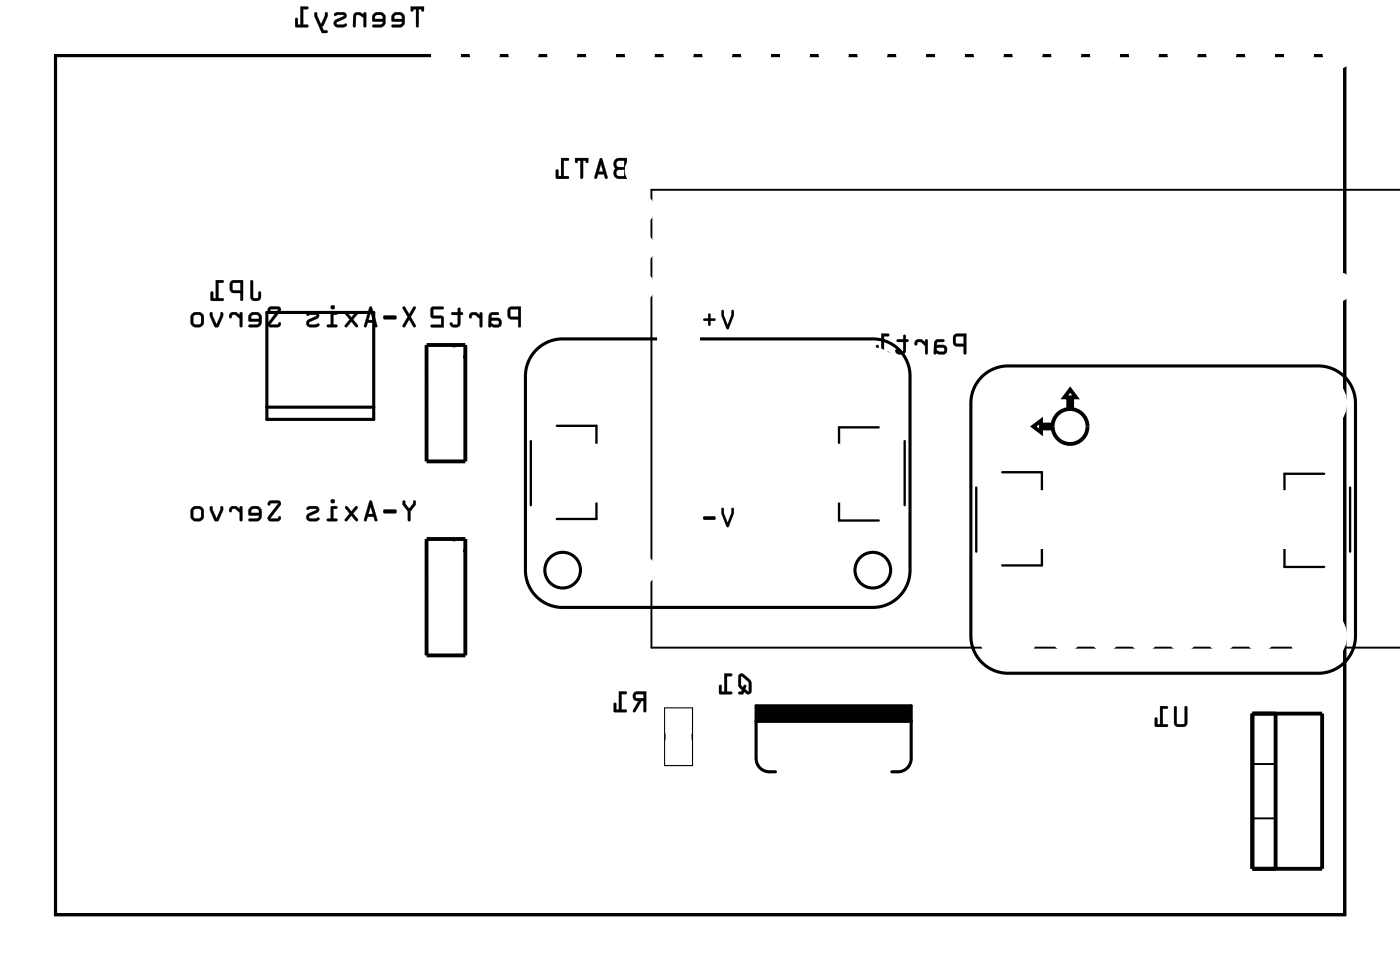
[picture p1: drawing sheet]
<svg xmlns="http://www.w3.org/2000/svg" width="92mm" height="63mm" viewBox="0 0 92 63" stroke-linecap="round" stroke-linejoin="round" font-family="sans-serif">
<g fill="none" stroke="#000" stroke-width=".2">
<path d="M3.6 3.6h84.5v56.3h-84.5zM17.5 20.5h7v7h-7zM17.5 26.7h7M35.1 22.9a2.44 2.44 0 0 1 1.8-.7h20.2a2.44 2.44 0 0 1 2.5 2.5v12.6a2.44 2.44 0 0 1-2.5 2.5h-20.2a2.44 2.44 0 0 1-2.5-2.5v-12.6a2.44 2.44 0 0 1 .7-1.8zM64.3 24.7a2.44 2.44 0 0 1 1.8-.7h20.2a2.44 2.44 0 0 1 2.5 2.5v15.1a2.44 2.44 0 0 1-2.5 2.5h-20.2a2.44 2.44 0 0 1-2.5-2.5v-15.1a2.44 2.44 0 0 1 .7-1.8zM49.5 47.2h10.2M50.8 50.5a.97 .97 0 0 1-1.3-.9v-3.4h10.2v3.4a.96 .96 0 0 1-1.3 .9"/>
<circle cx="36.9" cy="37.3" r="1.17"/>
<circle cx="57.2" cy="37.3" r="1.17"/>
</g>
<g fill="#000">
<path d="M49.5 46.2h10.2v1h-10.2z"/>
<path d="M16.4 18.4v1a.36 .36 0 0 0 .4 .3 .36 .36 0 0 0 .3-.3v-.3h-.1h-.1v.4h-.3v-1.1zM15.1 18.4v.2v.4l.1 .2h.5l.1 .4 .1 .1v-1.4zM15.3 18.5h.4v.5h-.4zM14.1 18.3v1.2h-.1v-.4h-.2v.5l.8 .1v-.2h-.3v-1h.3l.1-.1z"/>
<path d="M16.4 18.4v1.1l.2 .2h.3l.2-.2v-.4h-.1h-.1v.4h-.3v-1.1zM16.4 18.4h.2v1.1h.3l.1-.4h.1v.3a.38 .38 0 0 1-.6 .2l-.1-.2zM15.1 18.4l-.1 .2 .1 .4 .1 .2h.5v.4a.1 .1 0 0 0 .1 .1 .1 .1 0 0 0 .1-.1v-1.3h-.6zM15.1 18.4l.8-.1v1.4l-.1-.1v-.4l-.7-.1v-.2zM15.3 18.5h.4v.5h-.4zM15.3 18.5v.5h.5v-.5zM14.1 18.3v1.2h-.1v-.4h-.2v.5l.8 .1v-.2h-.3v-1h.3l.1-.1zM14.1 18.3l.5 .1v.1h-.3v1h.3v.2l-.8-.1v-.5h.2v.4h.1z"/>
<path d="M26.9 .4l.1 .3h.1v-.1h.2v1.1l.1 .1v-1.2h.2v.1h.1l.1-.3zM25.7 .9l-.1 .2 .1 .3 .6 .1-.1 .1h-.5v.2l.7-.1 .1-.2v-.5l-.3-.2h-.3zM25.9 1h.3l.1 .2h-.5zM24.5 .9l-.1 .2v.3l.7 .1-.1 .1h-.6v.2l.7-.1 .2-.2-.1-.5-.3-.2h-.3zM24.6 1h.4l.1 .2h-.5zM23.2 .9l-.1 .2v.7l.2-.1v-.6l.1-.1 .4 .2v.5l.2 .1v-1h-.2v.1l-.3-.1zM21.9 .9a.12 .12 0 0 0 .1 .2 .12 .12 0 0 0 .1-.1h.4l-.5 .3a.27 .27 0 0 0-.1 .3 .27 .27 0 0 0 .2 .2l.6-.1v-.2l-.2 .1h-.5l.1-.2 .5-.2a.22 .22 0 0 0 .1-.2 .22 .22 0 0 0-.2-.2h-.4zM20.6 .8v.3l.5 1 .3 .1v-.2h-.2l-.1-.3h.1l.3-.6v-.2h-.2l-.3 .6-.2-.6zM19.7 .4v1.2h-.2v-.4h-.1l-.1 .5 .9 .1v-.2h-.3v-1h.3v-.1z"/>
<path d="M26.9 .4v.3a.1 .1 0 0 0 .1 .1 .11 .11 0 0 0 .1-.2h.2l-.1 1.1a.1 .1 0 0 0 .1 .1 .1 .1 0 0 0 .1-.1v-1.1h.2v.1l.1 .1 .1-.4zM26.9 .4h.9v.3h-.2v-.1h-.2v1.2l-.1-.1v-1.1h-.2v.1h-.2zM25.7 .9l-.1 .2 .1 .3h.6l-.1 .2h-.5a.1 .1 0 0 0-.1 .1 .1 .1 0 0 0 .1 .1h.5l.2-.1 .1-.1v-.5l-.2-.3h-.4zM25.8 .9l.4-.1 .3 .2v.5l-.2 .2-.6 .1v-.2h.5l.1-.1v-.1h-.6l-.1-.3zM25.9 1h.3l.1 .2h-.5zM25.9 1l-.1 .3h.5l-.1-.3zM24.5 .9l-.1 .2v.3h.7l-.2 .2h-.4a.1 .1 0 0 0-.1 .1 .1 .1 0 0 0 .1 .1h.5l.1-.1 .1-.1 .1-.5-.3-.3h-.3zM24.5 .9l.4-.1 .3 .2v.5l-.1 .3h-.7v-.2h.6l.1-.1v-.1h-.7v-.3zM24.6 1h.4l.1 .2h-.5zM24.6 1v.3h.5l-.1-.3zM23.2 .9l-.1 .2v.7l.2-.1v-.6l.1-.1 .4 .2v.5a.1 .1 0 0 0 .1 .1 .1 .1 0 0 0 .1-.1v-.9h-.2v.1l-.3-.1zM23.2 .9l.4-.1 .2 .2v-.2h.2v1l-.2-.1v-.5l-.3-.2h-.2v.7l-.2 .1v-.7zM21.9 .9a.12 .12 0 0 0 .1 .2 .12 .12 0 0 0 .1-.1h.4l-.5 .3a.28 .28 0 0 0-.1 .3 .28 .28 0 0 0 .2 .2h.5l.1-.1-.1-.2-.1 .1h-.4v-.2l.6-.3v-.2l-.1-.1a.71 .71 0 0 0-.7 .1zM21.9 .9l.2-.1h.4a.22 .22 0 0 1 .2 .2 .22 .22 0 0 1-.1 .2l-.5 .2-.1 .2h.5h.2v.1l-.2 .1h-.5l-.1-.2v-.2l.6-.4h-.4h-.1zM20.6 .8v.3l.5 1 .3 .1v-.2h-.2l-.1-.3h.1l.3-.6v-.3h-.1h-.1v.2l-.3 .5-.2-.7zM20.6 .8l.2 .1 .2 .6h.1l.2-.6h.2v.2l-.3 .6h-.1l.1 .3h.2v.1h-.3l-.5-1.1zM19.7 .4v1.2h-.2v-.4h-.1l-.1 .5 .9 .1v-.2h-.3v-1h.3v-.1zM19.7 .4l.5 .1-.1 .1h-.2v1h.2v.2l-.7-.1v-.5h.1v.4h.2z"/>
<path d="M40.3 10.5l-.1 .3 .1 .2-.1 .4a.36 .36 0 0 0 .4 .3h.5v-1.4h-.5zM40.4 11.2l.5-.1v.4h-.5zM40.4 10.6l.5-.1v.4h-.5zM39.3 10.4l-.4 1.3h.2l.1-.3h.4v.3h.2v-.1l-.3-1.2zM39.4 10.8l.1 .4h-.3zM37.7 10.3v.4l.1-.1 .1-.1h.1v1.1l.1 .1 .1-1.2h.2v.1l.1 .1v-.4zM36.8 10.3v1.2h-.2v-.4h-.1l-.1 .6h.8v-.2h-.3v-1h.3l.1-.1z"/>
<path d="M40.3 10.4l-.1 .4 .1 .2-.1 .4a.37 .37 0 0 0 .4 .3h.5v-1.4h-.5zM40.3 10.5l.3-.1 .5-.1v1.4h-.5l-.3-.1-.1-.2 .1-.4-.1-.2zM40.4 11.2l.5-.1v.4h-.5zM40.4 11.2v.3h.5v-.4zM40.4 10.6l.5-.1v.4h-.5zM40.4 10.6v.3h.5v-.4zM39.3 10.4l-.4 1.3h.2l.1-.3h.4v.3h.2v-.1l-.3-1.2zM39.3 10.4h.2l.3 1.2v.1l-.2-.1v-.2h-.4l-.1 .3-.2-.1zM39.4 10.8l.1 .4h-.3zM39.4 10.7l-.2 .5h.3zM37.7 10.3v.4h.1l.1-.2h.1l.1 1.2 .1-.1v-1.1h.2a.11 .11 0 0 0 0 .2 .11 .11 0 0 0 .1-.1l.1-.3zM37.7 10.3h.8v.3h-.1v-.1h-.2l-.1 1.2-.1-.1v-1.1h-.2v.1h-.1zM36.8 10.3v1.2h-.2v-.4h-.1l-.1 .1 .1 .5h.8l-.1-.2h-.3v-1h.3a.1 .1 0 0 0 .1-.1 .1 .1 0 0 0-.1-.1zM36.8 10.3l.5 .1-.1 .1h-.3v1h.3v.2h-.8l.1-.6h.1v.4h.2z"/>
<path d="M3.6 3.6v56.3h84.5v-56.3zM3.6 3.6h84.5v56.3h-84.5z"/>
<path d="M26.4 32.8v.2l.3 .5v.5l.1 .1 .1-.6 .3-.5v-.2h-.1v.2l-.3 .3-.2-.3-.1-.2zM25.1 33.4v.2h.1h.7l.1-.1-.1-.1zM24.2 32.8l-.3 1.3h.1l.1-.3h.4l.1 .3h.1v-.1l-.3-1.2zM24.3 33.2l.1 .5h-.3zM22.6 33.2v.1l.3 .3-.3 .4v.1h.1l.3-.3 .3 .3h.1v-.1l-.3-.4 .3-.3v-.1h-.1l-.3 .3-.2-.3zM21.7 33.2v.7l-.2 .1-.1 .1h.7v-.1l-.3-.1v-.6h.3v-.1zM21.7 32.8a.14 .14 0 0 0 .2 0 .14 .14 0 0 0-.2 0zM20.1 33.2v.1a.12 .12 0 0 0 .1 .1 .12 .12 0 0 0 .1-.1l.4 .1-.5 .2a.27 .27 0 0 0-.1 .3 .27 .27 0 0 0 .2 .2l.6-.1v-.1h-.2h-.5l.1-.1 .5-.2a.22 .22 0 0 0 .1-.3 .22 .22 0 0 0-.2-.2h-.4zM17.6 32.8l-.1 .2 .1 .1 .2-.2 .4 .1-.6 .8v.2l.1 .1h.6l.1-.1v-.2l-.2 .1h-.5l.7-.8v-.2l-.2-.1zM16.4 33.2l-.1 .2v.3l.7 .1-.2 .1-.5 .1v.1h.7l.1-.3v-.5l-.3-.2h-.3zM16.5 33.4l.4-.1 .1 .3h-.5zM15.1 33.2l-.1 .2a.1 .1 0 0 0 .1 .1 .1 .1 0 0 0 .1-.1l.2-.1 .3 .3v.5h.2v-.9h-.2v.1l-.2-.2zM13.8 33.2v.2l.2 .7h.3l.3-.7v-.2h-.2l-.2 .7-.3-.7zM12.4 33.6a.5 .5 0 0 0 1 0 .5 .5 0 0 0-1 0zM12.7 33.4l.4-.1 .1 .1v.4l-.1 .1h-.3l-.1-.1z"/>
<path d="M26.4 20.1l.3 .6-.3 .7h.1l.3-.5 .3 .5h.1v-.1l-.3-.6 .3-.6h-.1l-.3 .5-.3-.5zM25.1 20.7v.2h.1h.7l.1-.1-.1-.1zM24.2 20.1l-.3 1.3h.1l.1-.3h.4l.1 .3h.1v-.1l-.3-1.2zM24.3 20.5l.1 .5h-.3zM22.6 20.5v.1l.3 .3-.3 .4v.1h.1l.3-.3 .3 .3h.1v-.1l-.3-.4 .3-.3v-.1h-.1l-.3 .3-.2-.3zM21.7 20.5v.7l-.2 .1-.1 .1h.7v-.1l-.3-.1v-.6h.3v-.1zM21.7 20.1a.14 .14 0 0 0 .2 0 .14 .14 0 0 0-.2 0zM20.1 20.5v.1a.12 .12 0 0 0 .1 .1 .12 .12 0 0 0 .1-.1l.4 .1-.5 .2a.27 .27 0 0 0-.1 .3 .27 .27 0 0 0 .2 .2l.6-.1v-.1h-.2h-.5l.1-.1 .5-.2a.22 .22 0 0 0 .1-.3 .22 .22 0 0 0-.2-.2h-.4zM17.6 20.1l-.1 .2 .1 .1 .2-.2 .4 .1-.6 .8v.2l.1 .1h.6l.1-.1v-.2l-.2 .1h-.5l.7-.8v-.2l-.2-.1zM16.4 20.5l-.1 .2v.3l.7 .1-.2 .1-.5 .1v.1h.7l.1-.3v-.5l-.3-.2h-.3zM16.5 20.7l.4-.1 .1 .3h-.5zM15.1 20.5l-.1 .2a.1 .1 0 0 0 .1 .1 .1 .1 0 0 0 .1-.1l.2-.1 .3 .3v.5h.2v-.9h-.2v.1l-.2-.2zM13.8 20.5v.2l.2 .7h.3l.3-.7v-.2h-.2l-.2 .7-.3-.7zM12.4 20.9a.5 .5 0 0 0 1 0 .5 .5 0 0 0-1 0zM12.7 20.7l.4-.1 .1 .1v.4l-.1 .1h-.3l-.1-.1z"/>
<path d="M26.4 32.8v.2l.3 .5v.5a.1 .1 0 0 0 .1 .1 .1 .1 0 0 0 .1-.1v-.5l.4-.5-.1-.2h-.1v.2l-.3 .3-.2-.3-.1-.2zM26.4 32.8h.1v.2l.3 .3 .3-.3v-.2h.1v.2l-.3 .5-.1 .6-.1-.1v-.5l-.3-.5zM25.1 33.4v.2h.1h.7l.1-.1-.1-.2zM25.1 33.4h.8l.1 .1-.8 .1zM24.2 32.8l-.4 1.3h.2l.1-.3h.4l.1 .3h.1v-.1l-.3-1.2zM24.2 32.8h.2l.3 1.2v.1h-.2v-.3h-.4l-.1 .3-.2-.1zM24.3 33.2l.1 .5h-.3zM24.3 33.1l-.2 .6h.3zM22.6 33.2v.1l.3 .3-.3 .4a.1 .1 0 0 0 0 .1 .1 .1 0 0 0 .1 0l.3-.3 .3 .3a.1 .1 0 0 0 .1 0 .1 .1 0 0 0 0-.1l-.3-.4 .3-.3v-.1h-.1l-.3 .3-.2-.3zM22.6 33.2h.2l.2 .3 .3-.3h.1v.1l-.3 .3 .3 .4v.1h-.1l-.3-.4-.3 .4h-.1v-.1l.3-.4-.3-.3zM21.7 33.2v.7h-.2a.1 .1 0 0 0-.1 .1 .1 .1 0 0 0 .1 .1h.5l.1-.1v-.1h-.3v-.6h.3v-.1zM21.7 33.2h.4l-.1 .1h-.2v.7h.3l-.1 .1h-.6v-.1h.3zM21.7 32.8a.15 .15 0 0 0 .2 0 .15 .15 0 0 0-.2 0zM21.7 32.8a.13 .13 0 0 1 .2 0 .13 .13 0 0 1-.2 0zM20.1 33.2a.1 .1 0 0 0 0 .2 .09 .09 0 0 0 .1-.1l.5 .1-.5 .2a.28 .28 0 0 0-.1 .3 .28 .28 0 0 0 .2 .2h.5l.1-.1v-.1h-.6h-.1l.7-.4v-.2l-.1-.2a.71 .71 0 0 0-.7 .1zM20.1 33.2l.2-.1h.4a.22 .22 0 0 1 .2 .2 .22 .22 0 0 1-.1 .3l-.5 .2-.1 .1 .5 .1 .2-.1v.1l-.2 .1h-.5l-.1-.1v-.3l.6-.3-.4-.1-.1 .1zM17.6 32.8l-.1 .2a.11 .11 0 0 0 .2 .1 .1 .1 0 0 0 0-.1h.5l-.6 .8a.21 .21 0 0 0-.1 .2 .21 .21 0 0 0 .2 .1h.6l.1-.1-.1-.2-.1 .1h-.5l.7-.8a.21 .21 0 0 0-.2-.3zM17.6 32.8h.6l.2 .1v.2l-.7 .8 .5 .1 .1-.2 .1 .2-.1 .1h-.6l-.1-.1v-.2l.6-.8-.4-.1-.2 .2zM16.4 33.2l-.1 .2v.3l.7 .1-.2 .1h-.4a.1 .1 0 0 0-.1 .1 .1 .1 0 0 0 .1 .1h.5l.1-.1 .1-.1 .1-.5-.3-.3h-.4zM16.4 33.2l.4-.1 .3 .2v.5l-.1 .3h-.7v-.1h.6l.1-.2v-.1h-.7v-.3zM16.5 33.4l.4-.1 .1 .3h-.5zM16.5 33.3l-.1 .3h.6l-.1-.3zM15.1 33.2l-.1 .2a.11 .11 0 0 0 .1 .1 .11 .11 0 0 0 .1-.1l.2-.1 .3 .3v.5h.2v-.9h-.2v.1l-.2-.2zM15.1 33.2l.4-.1 .2 .2v-.1h.1v.9h-.1v-.5l-.3-.3h-.2v.2h-.2zM13.8 33.2l-.1 .2 .3 .7h.3l.3-.7v-.2l-.1-.1-.1 .1-.2 .7-.3-.7zM13.8 33.2h.1l.3 .8 .3-.8h.1v.2l-.3 .7h-.2l-.3-.7zM12.4 33.6a.51 .51 0 0 0 1 0 .51 .51 0 0 0-1 0zM12.4 33.6a.5 .5 0 0 1 1 0 .5 .5 0 0 1-1 0zM12.7 33.4h.5v.4l-.1 .1h-.3h-.1zM12.7 33.3v.5l.1 .2 .3-.1 .1-.1v-.4l-.1-.1z"/>
<path d="M26.4 20.1v.1l.3 .5-.3 .6a.1 .1 0 0 0 0 .1 .1 .1 0 0 0 .1 0l.3-.5 .3 .5a.1 .1 0 0 0 .1 0 .1 .1 0 0 0 0-.1l-.3-.6 .3-.5v-.1h-.1l-.3 .5-.3-.5zM26.4 20.1h.1l.3 .5 .3-.5h.1l-.3 .6 .3 .7h-.1l-.3-.5-.3 .5h-.1l.3-.7zM25.1 20.7v.2h.1h.7l.1-.1-.1-.2zM25.1 20.7h.8l.1 .1-.8 .1zM24.2 20.1l-.4 1.3h.2l.1-.3h.4l.1 .3h.1v-.1l-.3-1.2zM24.2 20.1h.2l.3 1.2v.1h-.2v-.3h-.4l-.1 .3-.2-.1zM24.3 20.5l.1 .5h-.3zM24.3 20.4l-.2 .6h.3zM22.6 20.5v.1l.3 .3-.3 .4a.1 .1 0 0 0 0 .1 .1 .1 0 0 0 .1 0l.3-.3 .3 .3a.1 .1 0 0 0 .1 0 .1 .1 0 0 0 0-.1l-.3-.4 .3-.3v-.1h-.1l-.3 .3-.2-.3zM22.6 20.5h.2l.2 .3 .3-.3h.1v.1l-.3 .3 .3 .4v.1h-.1l-.3-.4-.3 .4h-.1v-.1l.3-.4-.3-.3zM21.7 20.5v.7h-.2a.1 .1 0 0 0-.1 .1 .1 .1 0 0 0 .1 .1h.5l.1-.1v-.1h-.3v-.6h.3v-.1zM21.7 20.5h.4l-.1 .1h-.2v.7h.3l-.1 .1h-.6v-.1h.3zM21.7 20.1a.15 .15 0 0 0 .2 0 .15 .15 0 0 0-.2 0zM21.7 20.1a.13 .13 0 0 1 .2 0 .13 .13 0 0 1-.2 0zM20.1 20.5a.1 .1 0 0 0 0 .2 .09 .09 0 0 0 .1-.1l.5 .1-.5 .2a.28 .28 0 0 0-.1 .3 .28 .28 0 0 0 .2 .2h.5l.1-.1v-.1h-.6h-.1l.7-.4v-.2l-.1-.2a.71 .71 0 0 0-.7 .1zM20.1 20.5l.2-.1h.4a.22 .22 0 0 1 .2 .2 .22 .22 0 0 1-.1 .3l-.5 .2-.1 .1 .5 .1 .2-.1v.1l-.2 .1h-.5l-.1-.1v-.3l.6-.3-.4-.1-.1 .1zM17.6 20.1l-.1 .2a.11 .11 0 0 0 .2 .1 .1 .1 0 0 0 0-.1h.5l-.6 .8a.21 .21 0 0 0-.1 .2 .21 .21 0 0 0 .2 .1h.6l.1-.1-.1-.2-.1 .1h-.5l.7-.8a.21 .21 0 0 0-.2-.3zM17.6 20.1h.6l.2 .1v.2l-.7 .8 .5 .1 .1-.2 .1 .2-.1 .1h-.6l-.1-.1v-.2l.6-.8-.4-.1-.2 .2zM16.4 20.5l-.1 .2v.3l.7 .1-.2 .1h-.4a.1 .1 0 0 0-.1 .1 .1 .1 0 0 0 .1 .1h.5l.1-.1 .1-.1 .1-.5-.3-.3h-.4zM16.4 20.5l.4-.1 .3 .2v.5l-.1 .3h-.7v-.1h.6l.1-.2v-.1h-.7v-.3zM16.5 20.7l.4-.1 .1 .3h-.5zM16.5 20.6l-.1 .3h.6l-.1-.3zM15.1 20.5l-.1 .2a.11 .11 0 0 0 .1 .1 .11 .11 0 0 0 .1-.1l.2-.1 .3 .3v.5h.2v-.9h-.2v.1l-.2-.2zM15.1 20.5l.4-.1 .2 .2v-.1h.1v.9h-.1v-.5l-.3-.3h-.2v.2h-.2zM13.8 20.5l-.1 .2 .3 .7h.3l.3-.7v-.2l-.1-.1-.1 .1-.2 .7-.3-.7zM13.8 20.5h.1l.3 .8 .3-.8h.1v.2l-.3 .7h-.2l-.3-.7zM12.4 20.9a.51 .51 0 0 0 1 0 .51 .51 0 0 0-1 0zM12.4 20.9a.5 .5 0 0 1 1 0 .5 .5 0 0 1-1 0zM12.7 20.7h.5v.4l-.1 .1h-.3h-.1zM12.7 20.6v.5l.1 .2 .3-.1 .1-.1v-.4l-.1-.1z"/>
<path d="M33.3 20.1v.2v.4l.1 .2h.5l.1 .5h.1v-1.3zM33.5 20.3l.4-.1v.5h-.4zM32.1 20.5l-.1 .9h.6a.31 .31 0 0 0 .3-.3 .31 .31 0 0 0-.3-.3h-.4v-.1v-.1h.4v-.2zM32.2 21h.4l.1 .2-.3 .1-.2-.2zM30.8 20.5l-.1 .2a.1 .1 0 0 0 .1 .1 .1 .1 0 0 0 .1-.1l.2-.1 .3 .3v.5h.2v-.9h-.1l-.1 .1-.2-.2zM29.6 20.5v.1h.4v.6l-.3 .1-.1-.2-.1 .1a.35 .35 0 0 0 .3 .3 .35 .35 0 0 0 .4-.3v-.6l.1-.1-.1-.1-.1-.2h-.1v.2zM28.3 20.1l-.1 .6 .2 .1h.5v.5h-.6l-.1 .1h.9l-.1-.7h-.6v-.5h.6l.1-.1z"/>
<path d="M33.3 20.1l-.1 .2 .1 .5 .1 .1h.5v.4a.1 .1 0 0 0 .1 .1 .1 .1 0 0 0 .1-.1v-1.2h-.6zM33.3 20.1h.8v1.3h-.1v-.5l-.7-.1v-.2zM33.5 20.3l.4-.1v.5h-.4zM33.5 20.3v.4h.5v-.5zM32.1 20.5l-.1 .2v.7l.2-.1 .4 .1h.2l.1-.2-.1-.3-.6-.1v-.2h.4l.1-.1-.4-.1zM32.1 20.5h.5v.1h-.4v.1v.1h.4a.31 .31 0 0 1 .3 .3 .31 .31 0 0 1-.3 .3l-.4-.1-.2 .1v-.7zM32.2 21h.4l.1 .2-.3 .1-.2-.2zM32.2 21v.2l.2 .1 .3-.1-.1-.2zM30.8 20.5l-.1 .2 .1 .1h.1v-.2h.2l.3 .3v.4a.09 .09 0 0 0 .1 .1 .09 .09 0 0 0 .1-.1v-.8h-.2v.1l-.2-.2zM30.8 20.5h.4l.2 .2 .1-.2h.1v.9h-.2v-.5l-.3-.3h-.1l-.1 .2h-.1zM29.6 20.5v.1h.4v.6l-.3 .1-.1-.2h-.1a.21 .21 0 0 0 0 .3 .21 .21 0 0 0 .2 0h.4l.1-.2v-.6l.1-.1-.1-.1v-.2l-.1-.1-.1 .1v.2zM29.6 20.5l.4-.1v-.2h.1l.1 .2 .1 .1-.1 .1v.6a.39 .39 0 0 1-.6 .2l-.1-.2v-.1l.2 .2h.2l.1-.1v-.6h-.4zM28.3 20.1v.7h.6v.5h-.6l-.1 .1h.1h.8l-.1-.7h-.6v-.5l.6 .1a.1 .1 0 0 0 .1-.1 .1 .1 0 0 0-.1-.1zM28.3 20.1h.8l-.1 .1h-.6v.5h.6l.1 .7h-.9l.1-.1h.6v-.5h-.5l-.2-.1z"/>
<path d="M47.3 20.3v.4l.3 .8 .1 .1 .4-.9v-.4h-.2v.3l-.2 .7-.3-.7v-.3zM47.3 20.3h.1v.3l.3 .7 .2-.7v-.3h.2v.4l-.4 .9-.1-.1-.3-.8zM46.1 20.9v.1h.3v.3h.1h.1v-.3h.2l.1-.1-.1-.1h-.2v-.2l-.1-.1-.1 .1v.2zM46.1 20.9l.3-.1v-.2l.1-.1 .1 .1v.2h.2l.1 .1-.1 .1h-.2v.3h-.1h-.1v-.3h-.3z"/>
<path d="M47.3 33.3v.3l.3 .9h.1l.4-.9v-.3h-.2v.3l-.2 .6-.3-.6v-.3zM47.3 33.3h.1v.3l.3 .6 .2-.6v-.3h.2v.3l-.4 .9h-.1l-.3-.9zM46.1 33.8v.2h.7l.1-.1-.1-.1zM46.1 33.8h.7l.1 .1-.1 .1h-.7z"/>
<path d="M47.3 20.3v.4l.3 .8 .1 .1 .4-.9v-.4h-.2v.3l-.2 .7-.3-.7v-.3zM46.1 20.9v.1h.3v.3h.1h.1v-.3h.2l.1-.1-.1-.1h-.2v-.2l-.1-.1-.1 .1v.2z"/>
<path d="M47.3 33.3v.3l.3 .9h.1l.4-.9v-.3h-.2v.3l-.2 .6-.3-.6v-.3zM46.1 33.8v.2h.7l.1-.1-.1-.1z"/>
<path d="M62.5 21.9l-.1 .2 .1 .4 .1 .2h.5v.4l.2 .1v-1.4zM62.6 22h.5v.5h-.5zM61.3 22.3l-.1 .8 .6 .1a.31 .31 0 0 0 .3-.3 .31 .31 0 0 0-.3-.3h-.4v-.1v-.1h.4v-.2zM61.4 22.8h.4l.1 .2h-.3l-.2-.1zM60 22.3l-.1 .2a.1 .1 0 0 0 .1 .1 .1 .1 0 0 0 .1-.1l.2-.1 .3 .2v.5l.2 .1v-1h-.2v.2l-.2-.2zM58.8 22.2v.2h.4v.5l-.3 .1-.1-.1h-.1a.35 .35 0 0 0 .3 .3 .35 .35 0 0 0 .3-.3v-.5l.2-.1-.2-.1v-.3l-.1 .1v.2zM57.7 21.8v1.2h-.1v-.4h-.2v.5l.8 .1v-.2h-.3v-1h.3l.1-.1z"/>
<path d="M62.5 21.9l-.1 .2 .1 .4 .1 .2h.5v.4a.1 .1 0 0 0 .1 .1 .1 .1 0 0 0 .1-.1v-1.3h-.6zM62.5 21.9l.8-.1v1.4l-.2-.1v-.4l-.6-.1-.1-.2zM62.6 22h.5v.5h-.5zM62.6 22v.5h.5v-.5zM61.3 22.3l-.1 .2v.7l.2-.1 .4 .1 .2-.1 .1-.2-.1-.2-.6-.1v-.2h.4l.1-.2h-.4zM61.3 22.3l.5-.1v.2h-.4v.1v.1h.4a.31 .31 0 0 1 .2 .3 .31 .31 0 0 1-.2 .3l-.5-.1-.1 .1v-.7zM61.4 22.8h.4l.1 .2h-.3l-.2-.1zM61.4 22.8v.1l.1 .1h.4l-.1-.2zM60 22.3l-.1 .2 .1 .1h.1v-.2h.2l.3 .2v.5a.09 .09 0 0 0 .1 .1 .09 .09 0 0 0 .1-.1v-.9h-.2v.2l-.2-.2zM60 22.3l.4-.1 .2 .2v-.2h.2v1l-.2-.1v-.5l-.3-.2h-.2v.2h-.2zM58.8 22.2v.2h.4v.5l-.3 .1-.1-.1h-.1a.21 .21 0 0 0 0 .2 .21 .21 0 0 0 .2 .1l.4-.1 .1-.2-.1-.5 .2-.1-.2-.1 .1-.2-.1-.1-.1 .1v.2zM58.8 22.2h.4v-.3h.1v.3l.2 .1-.2 .1v.5a.39 .39 0 0 1-.6 .2v-.1v-.1l.2 .1h.2l.1-.1v-.5h-.4zM57.7 21.8v1.2h-.1v-.4h-.2v.5v.1h.9l-.1-.2h-.3v-1h.3a.1 .1 0 0 0 .1-.1 .1 .1 0 0 0-.1-.1zM57.7 21.8l.5 .1v.1h-.3v1h.3v.2l-.8-.1v-.5h.2v.4h.1z"/>
<path d="M41.5 45.3a.32 .32 0 0 0 0 .4 .32 .32 0 0 0 .3 .2l-.3 .7h.1l.4-.7h.2v.6l.1 .1v-1.3zM41.7 45.5l.5-.1v.3h-.5zM40.6 45.3v1.2h-.2v-.4l-.1-.1-.1 .6h.8v-.1h-.3v-1.1h.3l.1-.1z"/>
<path d="M41.5 45.3a.32 .32 0 0 0 0 .4 .32 .32 0 0 0 .3 .2l-.3 .6a.1 .1 0 0 0 0 .1 .1 .1 0 0 0 .1 0l.4-.7h.2l-.1 .6a.1 .1 0 0 0 .1 .1 .1 .1 0 0 0 .1-.1v-1.2h-.6zM41.5 45.3h.8v1.3h-.1v-.7h-.2l-.4 .7h-.1l.3-.7h-.2l-.1-.2zM41.7 45.5l.5-.1v.3h-.5zM41.7 45.5v.2h.5v-.3zM40.5 45.3l.1 1.2h-.2v-.4l-.1-.1-.1 .1 .1 .5h.8l-.1-.2-.3 .1v-1.1l.3 .1a.1 .1 0 0 0 .1-.1 .1 .1 0 0 0-.1-.1zM40.6 45.3h.5l-.1 .1h-.3v1.1h.3v.1h-.7l-.1-.1 .1-.5 .1 .1v.4h.2z"/>
<path d="M48.4 44.2v.7l.2 .3-.2 .2 .3 .1 .1-.2 .2 .2 .2-.2a.91 .91 0 0 0-.6-1.2zM48.6 44.3l.4 .4 .1 .6-.3-.2 .1-.1a.11 .11 0 0 0-.1-.2 .11 .11 0 0 0-.1 .2l-.2-.2zM47.5 44.1v1.2h-.2v-.4l-.1-.1-.1 .6h.8v-.1h-.3v-1h.3l.1-.2z"/>
<path d="M48.4 44.1v.8l.2 .3v.1h-.2v.1l.3 .1 .1-.2 .1 .1h.3a.92 .92 0 0 0-.5-1.3h-.1zM48.4 44.2l.3-.1 .4 .4a.97 .97 0 0 1 .1 .8l-.2 .1-.2-.1-.1 .2-.3-.1v-.1h.2v-.1l-.2-.3zM48.6 44.3l.4 .4v.6l-.2-.2 .1-.2-.1-.1-.1 .2-.1-.1zM48.5 44.3v.5a.11 .11 0 0 0 .1 .2 .11 .11 0 0 0 .1-.1h.2l-.1 .2 .3 .2v-.6zM47.4 44.1l.1 1.2h-.2v-.4l-.1-.1-.1 .6 .1 .1 .8-.1-.1-.1h-.3v-1h.3a.1 .1 0 0 0 .1-.1 .1 .1 0 0 0-.1-.1zM47.5 44.1h.5l-.1 .2h-.3v1h.3v.1h-.7h-.1l.1-.6 .1 .1v.4h.2z"/>
<path d="M76.9 46.3v1.1l.2 .2h.5l.2-.3v-1l-.1-.1-.1 .1v1.1h-.4l-.1-.1v-1zM76 46.2v1.2h-.2v-.4h-.1v.5l.8 .1v-.2h-.3v-1h.3v-.1z"/>
<path d="M76.9 46.2v1.2l.2 .2h.5l.2-.3v-1l-.1-.1-.1 .1v1.1h-.4l-.1-.1v-1zM76.9 46.3h.2v1l.1 .1h.4v-1.1l.1-.1 .1 .1v1l-.2 .3h-.5l-.2-.2zM76 46.2v1.2h-.2v-.4h-.1l-.1 .1 .1 .5 .8-.1v-.1h-.3v-1h.2a.1 .1 0 0 0 .1-.1 .1 .1 0 0 0-.1-.1zM76 46.2l.5 .1v.1h-.3v1h.3v.2h-.8v-.1v-.5h.1v.4h.2z"/>
</g>
<g fill="none" stroke="#000" stroke-width=".25">
<path d="M27.9 22.6h2.6v7.6h-2.6zM27.9 35.3h2.6v7.6h-2.6zM67.7 27.9l.5-.4v.3h.6v.2h-.6v.3zM70.1 25.5l.4 .5h-.3v.6h-.2v-.6h-.3zM82 46.7h4.6v10.2h-4.6zM83.6 46.7v10.2"/>
<circle cx="70.1" cy="27.9" r="1.15"/>
</g>
<path d="M34.8 28.9v4.2M36.5 27.9h2.6v1.2M39.1 32.9v1.1h-2.6M55 32.9v1.2h2.6M57.6 28h-2.6v1.1M59.3 28.9v4.2M64 31.9v4.2M65.7 30.9h2.6v1.2M68.3 35.9v1.1h-2.6M84.2 35.9v1.2h2.6M86.8 31h-2.6v1.1M88.5 31.9v4.2" fill="none" stroke="#000" stroke-width=".15"/>
<path d="M91.8 12.4h-49.1v30h49.1M29.6 22.6l.9 .9M29.6 35.3l.9 .9M82 50h1.6M82 53.6h1.6" fill="none" stroke="#000" stroke-width=".13"/>
<path d="M43.6 46.4h1.8v3.7h-1.8z" fill="none" stroke="#000" stroke-width=".1"/>
<circle cx="66" cy="26.4" r="1.5" fill="#fff"/>
<circle cx="66" cy="26.4" r="1.5" fill="none" stroke="#fff" stroke-width=".76" stroke-linecap="butt"/>
<path d="M67.8 35.2h1.5v.6h-1.5z" fill="#fff"/>
<path d="M67.8 35.2h1.5v.6h-1.5z" fill="none" stroke="#fff" stroke-width=".25"/>
<path d="M67.8 34.2h1.5v.6h-1.5z" fill="#fff"/>
<path d="M67.8 34.2h1.5v.6h-1.5z" fill="none" stroke="#fff" stroke-width=".25"/>
<path d="M67.8 33.2h1.5v.6h-1.5z" fill="#fff"/>
<path d="M67.8 33.2h1.5v.6h-1.5z" fill="none" stroke="#fff" stroke-width=".25"/>
<path d="M67.8 32.2h1.5v.6h-1.5z" fill="#fff"/>
<path d="M67.8 32.2h1.5v.6h-1.5z" fill="none" stroke="#fff" stroke-width=".25"/>
<path d="M83.1 32.2h1.5v.6h-1.5z" fill="#fff"/>
<path d="M83.1 32.2h1.5v.6h-1.5z" fill="none" stroke="#fff" stroke-width=".25"/>
<path d="M83.1 33.2h1.5v.6h-1.5z" fill="#fff"/>
<path d="M83.1 33.2h1.5v.6h-1.5z" fill="none" stroke="#fff" stroke-width=".25"/>
<path d="M83.1 34.2h1.5v.6h-1.5z" fill="#fff"/>
<path d="M83.1 34.2h1.5v.6h-1.5z" fill="none" stroke="#fff" stroke-width=".25"/>
<path d="M83.1 35.2h1.5v.6h-1.5z" fill="#fff"/>
<path d="M83.1 35.2h1.5v.6h-1.5z" fill="none" stroke="#fff" stroke-width=".25"/>
<circle cx="66" cy="41.6" r="1.5" fill="#fff"/>
<circle cx="66" cy="41.6" r="1.5" fill="none" stroke="#fff" stroke-width=".76" stroke-linecap="butt"/>
<circle cx="80" cy="26.4" r=".73" fill="#fff"/>
<circle cx="80" cy="26.4" r=".73" fill="none" stroke="#fff" stroke-width=".72" stroke-linecap="butt"/>
<circle cx="77.5" cy="26.4" r=".73" fill="#fff"/>
<circle cx="77.5" cy="26.4" r=".73" fill="none" stroke="#fff" stroke-width=".72" stroke-linecap="butt"/>
<circle cx="74.9" cy="26.4" r=".73" fill="#fff"/>
<circle cx="74.9" cy="26.4" r=".73" fill="none" stroke="#fff" stroke-width=".72" stroke-linecap="butt"/>
<circle cx="72.4" cy="26.4" r=".73" fill="#fff"/>
<circle cx="72.4" cy="26.4" r=".73" fill="none" stroke="#fff" stroke-width=".72" stroke-linecap="butt"/>
<circle cx="82.6" cy="41.6" r=".69" fill="#fff"/>
<circle cx="82.6" cy="41.6" r=".69" fill="none" stroke="#fff" stroke-width=".64" stroke-linecap="butt"/>
<circle cx="80" cy="41.6" r=".69" fill="#fff"/>
<circle cx="80" cy="41.6" r=".69" fill="none" stroke="#fff" stroke-width=".64" stroke-linecap="butt"/>
<circle cx="77.5" cy="41.6" r=".69" fill="#fff"/>
<circle cx="77.5" cy="41.6" r=".69" fill="none" stroke="#fff" stroke-width=".64" stroke-linecap="butt"/>
<circle cx="74.9" cy="41.6" r=".69" fill="#fff"/>
<circle cx="74.9" cy="41.6" r=".69" fill="none" stroke="#fff" stroke-width=".64" stroke-linecap="butt"/>
<circle cx="72.4" cy="41.6" r=".69" fill="#fff"/>
<circle cx="72.4" cy="41.6" r=".69" fill="none" stroke="#fff" stroke-width=".64" stroke-linecap="butt"/>
<circle cx="69.9" cy="41.6" r=".69" fill="#fff"/>
<circle cx="69.9" cy="41.6" r=".69" fill="none" stroke="#fff" stroke-width=".64" stroke-linecap="butt"/>
<circle cx="86.4" cy="26.4" r="1.5" fill="#fff"/>
<circle cx="86.4" cy="26.4" r="1.5" fill="none" stroke="#fff" stroke-width=".76" stroke-linecap="butt"/>
<circle cx="86.4" cy="41.6" r="1.5" fill="#fff"/>
<circle cx="86.4" cy="41.6" r="1.5" fill="none" stroke="#fff" stroke-width=".76" stroke-linecap="butt"/>
<circle cx="54.6" cy="3.5" r=".67" fill="#fff"/>
<circle cx="54.6" cy="3.5" r=".67" fill="none" stroke="#fff" stroke-width=".61" stroke-linecap="butt"/>
<circle cx="57.2" cy="3.5" r=".67" fill="#fff"/>
<circle cx="57.2" cy="3.5" r=".67" fill="none" stroke="#fff" stroke-width=".61" stroke-linecap="butt"/>
<circle cx="59.7" cy="3.5" r=".67" fill="#fff"/>
<circle cx="59.7" cy="3.5" r=".67" fill="none" stroke="#fff" stroke-width=".61" stroke-linecap="butt"/>
<circle cx="62.2" cy="3.5" r=".67" fill="#fff"/>
<circle cx="62.2" cy="3.5" r=".67" fill="none" stroke="#fff" stroke-width=".61" stroke-linecap="butt"/>
<circle cx="64.8" cy="3.5" r=".67" fill="#fff"/>
<circle cx="64.8" cy="3.5" r=".67" fill="none" stroke="#fff" stroke-width=".61" stroke-linecap="butt"/>
<circle cx="67.3" cy="3.5" r=".67" fill="#fff"/>
<circle cx="67.3" cy="3.5" r=".67" fill="none" stroke="#fff" stroke-width=".61" stroke-linecap="butt"/>
<circle cx="69.9" cy="3.5" r=".67" fill="#fff"/>
<circle cx="69.9" cy="3.5" r=".67" fill="none" stroke="#fff" stroke-width=".61" stroke-linecap="butt"/>
<circle cx="72.4" cy="3.5" r=".67" fill="#fff"/>
<circle cx="72.4" cy="3.5" r=".67" fill="none" stroke="#fff" stroke-width=".61" stroke-linecap="butt"/>
<circle cx="74.9" cy="3.5" r=".67" fill="#fff"/>
<circle cx="74.9" cy="3.5" r=".67" fill="none" stroke="#fff" stroke-width=".61" stroke-linecap="butt"/>
<circle cx="77.5" cy="3.5" r=".67" fill="#fff"/>
<circle cx="77.5" cy="3.5" r=".67" fill="none" stroke="#fff" stroke-width=".61" stroke-linecap="butt"/>
<circle cx="80" cy="3.5" r=".67" fill="#fff"/>
<circle cx="80" cy="3.5" r=".67" fill="none" stroke="#fff" stroke-width=".61" stroke-linecap="butt"/>
<circle cx="82.6" cy="3.5" r=".67" fill="#fff"/>
<circle cx="82.6" cy="3.5" r=".67" fill="none" stroke="#fff" stroke-width=".61" stroke-linecap="butt"/>
<circle cx="85.1" cy="3.5" r=".67" fill="#fff"/>
<circle cx="85.1" cy="3.5" r=".67" fill="none" stroke="#fff" stroke-width=".61" stroke-linecap="butt"/>
<circle cx="87.6" cy="3.5" r=".67" fill="#fff"/>
<circle cx="87.6" cy="3.5" r=".67" fill="none" stroke="#fff" stroke-width=".61" stroke-linecap="butt"/>
<circle cx="85.1" cy="6.1" r=".67" fill="#fff"/>
<circle cx="85.1" cy="6.1" r=".67" fill="none" stroke="#fff" stroke-width=".61" stroke-linecap="butt"/>
<circle cx="77.5" cy="6.1" r=".67" fill="#fff"/>
<circle cx="77.5" cy="6.1" r=".67" fill="none" stroke="#fff" stroke-width=".61" stroke-linecap="butt"/>
<circle cx="80" cy="6.1" r=".67" fill="#fff"/>
<circle cx="80" cy="6.1" r=".67" fill="none" stroke="#fff" stroke-width=".61" stroke-linecap="butt"/>
<circle cx="54.6" cy="18.8" r=".67" fill="#fff"/>
<circle cx="54.6" cy="18.8" r=".67" fill="none" stroke="#fff" stroke-width=".61" stroke-linecap="butt"/>
<circle cx="57.2" cy="18.8" r=".67" fill="#fff"/>
<circle cx="57.2" cy="18.8" r=".67" fill="none" stroke="#fff" stroke-width=".61" stroke-linecap="butt"/>
<circle cx="59.7" cy="18.8" r=".67" fill="#fff"/>
<circle cx="59.7" cy="18.8" r=".67" fill="none" stroke="#fff" stroke-width=".61" stroke-linecap="butt"/>
<circle cx="62.2" cy="18.8" r=".67" fill="#fff"/>
<circle cx="62.2" cy="18.8" r=".67" fill="none" stroke="#fff" stroke-width=".61" stroke-linecap="butt"/>
<circle cx="64.8" cy="18.8" r=".67" fill="#fff"/>
<circle cx="64.8" cy="18.8" r=".67" fill="none" stroke="#fff" stroke-width=".61" stroke-linecap="butt"/>
<circle cx="67.3" cy="18.8" r=".67" fill="#fff"/>
<circle cx="67.3" cy="18.8" r=".67" fill="none" stroke="#fff" stroke-width=".61" stroke-linecap="butt"/>
<circle cx="69.9" cy="18.8" r=".67" fill="#fff"/>
<circle cx="69.9" cy="18.8" r=".67" fill="none" stroke="#fff" stroke-width=".61" stroke-linecap="butt"/>
<circle cx="72.4" cy="18.8" r=".67" fill="#fff"/>
<circle cx="72.4" cy="18.8" r=".67" fill="none" stroke="#fff" stroke-width=".61" stroke-linecap="butt"/>
<circle cx="74.9" cy="18.8" r=".67" fill="#fff"/>
<circle cx="74.9" cy="18.8" r=".67" fill="none" stroke="#fff" stroke-width=".61" stroke-linecap="butt"/>
<circle cx="77.5" cy="18.8" r=".67" fill="#fff"/>
<circle cx="77.5" cy="18.8" r=".67" fill="none" stroke="#fff" stroke-width=".61" stroke-linecap="butt"/>
<circle cx="80" cy="18.8" r=".67" fill="#fff"/>
<circle cx="80" cy="18.8" r=".67" fill="none" stroke="#fff" stroke-width=".61" stroke-linecap="butt"/>
<circle cx="82.6" cy="18.8" r=".67" fill="#fff"/>
<circle cx="82.6" cy="18.8" r=".67" fill="none" stroke="#fff" stroke-width=".61" stroke-linecap="butt"/>
<circle cx="85.1" cy="18.8" r=".67" fill="#fff"/>
<circle cx="85.1" cy="18.8" r=".67" fill="none" stroke="#fff" stroke-width=".61" stroke-linecap="butt"/>
<circle cx="87.6" cy="18.8" r=".67" fill="#fff"/>
<circle cx="87.6" cy="18.8" r=".67" fill="none" stroke="#fff" stroke-width=".61" stroke-linecap="butt"/>
<circle cx="74.9" cy="6.1" r=".67" fill="#fff"/>
<circle cx="74.9" cy="6.1" r=".67" fill="none" stroke="#fff" stroke-width=".61" stroke-linecap="butt"/>
<circle cx="41.9" cy="13.7" r=".67" fill="#fff"/>
<circle cx="41.9" cy="13.7" r=".67" fill="none" stroke="#fff" stroke-width=".61" stroke-linecap="butt"/>
<circle cx="41.9" cy="16.2" r=".67" fill="#fff"/>
<circle cx="41.9" cy="16.2" r=".67" fill="none" stroke="#fff" stroke-width=".61" stroke-linecap="butt"/>
<circle cx="41.9" cy="11.2" r=".67" fill="#fff"/>
<circle cx="41.9" cy="11.2" r=".67" fill="none" stroke="#fff" stroke-width=".61" stroke-linecap="butt"/>
<circle cx="41.9" cy="6.1" r=".67" fill="#fff"/>
<circle cx="41.9" cy="6.1" r=".67" fill="none" stroke="#fff" stroke-width=".61" stroke-linecap="butt"/>
<circle cx="41.9" cy="8.6" r=".67" fill="#fff"/>
<circle cx="41.9" cy="8.6" r=".67" fill="none" stroke="#fff" stroke-width=".61" stroke-linecap="butt"/>
<circle cx="29.2" cy="3.5" r=".67" fill="#fff"/>
<circle cx="29.2" cy="3.5" r=".67" fill="none" stroke="#fff" stroke-width=".61" stroke-linecap="butt"/>
<circle cx="31.8" cy="3.5" r=".67" fill="#fff"/>
<circle cx="31.8" cy="3.5" r=".67" fill="none" stroke="#fff" stroke-width=".61" stroke-linecap="butt"/>
<circle cx="34.3" cy="3.5" r=".67" fill="#fff"/>
<circle cx="34.3" cy="3.5" r=".67" fill="none" stroke="#fff" stroke-width=".61" stroke-linecap="butt"/>
<circle cx="36.8" cy="3.5" r=".67" fill="#fff"/>
<circle cx="36.8" cy="3.5" r=".67" fill="none" stroke="#fff" stroke-width=".61" stroke-linecap="butt"/>
<circle cx="39.4" cy="3.5" r=".67" fill="#fff"/>
<circle cx="39.4" cy="3.5" r=".67" fill="none" stroke="#fff" stroke-width=".61" stroke-linecap="butt"/>
<circle cx="41.9" cy="3.5" r=".67" fill="#fff"/>
<circle cx="41.9" cy="3.5" r=".67" fill="none" stroke="#fff" stroke-width=".61" stroke-linecap="butt"/>
<circle cx="44.5" cy="3.5" r=".67" fill="#fff"/>
<circle cx="44.5" cy="3.5" r=".67" fill="none" stroke="#fff" stroke-width=".61" stroke-linecap="butt"/>
<circle cx="47" cy="3.5" r=".67" fill="#fff"/>
<circle cx="47" cy="3.5" r=".67" fill="none" stroke="#fff" stroke-width=".61" stroke-linecap="butt"/>
<circle cx="49.5" cy="3.5" r=".67" fill="#fff"/>
<circle cx="49.5" cy="3.5" r=".67" fill="none" stroke="#fff" stroke-width=".61" stroke-linecap="butt"/>
<circle cx="52.1" cy="3.5" r=".67" fill="#fff"/>
<circle cx="52.1" cy="3.5" r=".67" fill="none" stroke="#fff" stroke-width=".61" stroke-linecap="butt"/>
<circle cx="29.2" cy="18.8" r=".67" fill="#fff"/>
<circle cx="29.2" cy="18.8" r=".67" fill="none" stroke="#fff" stroke-width=".61" stroke-linecap="butt"/>
<circle cx="31.8" cy="18.8" r=".67" fill="#fff"/>
<circle cx="31.8" cy="18.8" r=".67" fill="none" stroke="#fff" stroke-width=".61" stroke-linecap="butt"/>
<circle cx="34.3" cy="18.8" r=".67" fill="#fff"/>
<circle cx="34.3" cy="18.8" r=".67" fill="none" stroke="#fff" stroke-width=".61" stroke-linecap="butt"/>
<circle cx="36.8" cy="18.8" r=".67" fill="#fff"/>
<circle cx="36.8" cy="18.8" r=".67" fill="none" stroke="#fff" stroke-width=".61" stroke-linecap="butt"/>
<circle cx="39.4" cy="18.8" r=".67" fill="#fff"/>
<circle cx="39.4" cy="18.8" r=".67" fill="none" stroke="#fff" stroke-width=".61" stroke-linecap="butt"/>
<circle cx="41.9" cy="18.8" r=".67" fill="#fff"/>
<circle cx="41.9" cy="18.8" r=".67" fill="none" stroke="#fff" stroke-width=".61" stroke-linecap="butt"/>
<circle cx="44.5" cy="18.8" r=".67" fill="#fff"/>
<circle cx="44.5" cy="18.8" r=".67" fill="none" stroke="#fff" stroke-width=".61" stroke-linecap="butt"/>
<circle cx="47" cy="18.8" r=".67" fill="#fff"/>
<circle cx="47" cy="18.8" r=".67" fill="none" stroke="#fff" stroke-width=".61" stroke-linecap="butt"/>
<circle cx="49.5" cy="18.8" r=".67" fill="#fff"/>
<circle cx="49.5" cy="18.8" r=".67" fill="none" stroke="#fff" stroke-width=".61" stroke-linecap="butt"/>
<circle cx="52.1" cy="18.8" r=".67" fill="#fff"/>
<circle cx="52.1" cy="18.8" r=".67" fill="none" stroke="#fff" stroke-width=".61" stroke-linecap="butt"/>
<circle cx="71" cy="15.7" r=".67" fill="#fff"/>
<circle cx="71" cy="15.7" r=".67" fill="none" stroke="#fff" stroke-width=".61" stroke-linecap="butt"/>
<circle cx="73.6" cy="15.7" r=".67" fill="#fff"/>
<circle cx="73.6" cy="15.7" r=".67" fill="none" stroke="#fff" stroke-width=".61" stroke-linecap="butt"/>
<circle cx="76.1" cy="15.7" r=".67" fill="#fff"/>
<circle cx="76.1" cy="15.7" r=".67" fill="none" stroke="#fff" stroke-width=".61" stroke-linecap="butt"/>
<circle cx="78.6" cy="15.7" r=".67" fill="#fff"/>
<circle cx="78.6" cy="15.7" r=".67" fill="none" stroke="#fff" stroke-width=".61" stroke-linecap="butt"/>
<circle cx="81.2" cy="15.7" r=".67" fill="#fff"/>
<circle cx="81.2" cy="15.7" r=".67" fill="none" stroke="#fff" stroke-width=".61" stroke-linecap="butt"/>
<circle cx="54.6" cy="3.5" r=".67" fill="#fff"/>
<circle cx="54.6" cy="3.5" r=".67" fill="none" stroke="#fff" stroke-width=".61" stroke-linecap="butt"/>
<circle cx="57.2" cy="3.5" r=".67" fill="#fff"/>
<circle cx="57.2" cy="3.5" r=".67" fill="none" stroke="#fff" stroke-width=".61" stroke-linecap="butt"/>
<circle cx="59.7" cy="3.5" r=".67" fill="#fff"/>
<circle cx="59.7" cy="3.5" r=".67" fill="none" stroke="#fff" stroke-width=".61" stroke-linecap="butt"/>
<circle cx="62.2" cy="3.5" r=".67" fill="#fff"/>
<circle cx="62.2" cy="3.5" r=".67" fill="none" stroke="#fff" stroke-width=".61" stroke-linecap="butt"/>
<circle cx="64.8" cy="3.5" r=".67" fill="#fff"/>
<circle cx="64.8" cy="3.5" r=".67" fill="none" stroke="#fff" stroke-width=".61" stroke-linecap="butt"/>
<circle cx="67.3" cy="3.5" r=".67" fill="#fff"/>
<circle cx="67.3" cy="3.5" r=".67" fill="none" stroke="#fff" stroke-width=".61" stroke-linecap="butt"/>
<circle cx="69.9" cy="3.5" r=".67" fill="#fff"/>
<circle cx="69.9" cy="3.5" r=".67" fill="none" stroke="#fff" stroke-width=".61" stroke-linecap="butt"/>
<circle cx="72.4" cy="3.5" r=".67" fill="#fff"/>
<circle cx="72.4" cy="3.5" r=".67" fill="none" stroke="#fff" stroke-width=".61" stroke-linecap="butt"/>
<circle cx="74.9" cy="3.5" r=".67" fill="#fff"/>
<circle cx="74.9" cy="3.5" r=".67" fill="none" stroke="#fff" stroke-width=".61" stroke-linecap="butt"/>
<circle cx="77.5" cy="3.5" r=".67" fill="#fff"/>
<circle cx="77.5" cy="3.5" r=".67" fill="none" stroke="#fff" stroke-width=".61" stroke-linecap="butt"/>
<circle cx="80" cy="3.5" r=".67" fill="#fff"/>
<circle cx="80" cy="3.5" r=".67" fill="none" stroke="#fff" stroke-width=".61" stroke-linecap="butt"/>
<circle cx="82.6" cy="3.5" r=".67" fill="#fff"/>
<circle cx="82.6" cy="3.5" r=".67" fill="none" stroke="#fff" stroke-width=".61" stroke-linecap="butt"/>
<circle cx="85.1" cy="3.5" r=".67" fill="#fff"/>
<circle cx="85.1" cy="3.5" r=".67" fill="none" stroke="#fff" stroke-width=".61" stroke-linecap="butt"/>
<circle cx="87.6" cy="3.5" r=".67" fill="#fff"/>
<circle cx="87.6" cy="3.5" r=".67" fill="none" stroke="#fff" stroke-width=".61" stroke-linecap="butt"/>
<circle cx="85.1" cy="6.1" r=".67" fill="#fff"/>
<circle cx="85.1" cy="6.1" r=".67" fill="none" stroke="#fff" stroke-width=".61" stroke-linecap="butt"/>
<circle cx="77.5" cy="6.1" r=".67" fill="#fff"/>
<circle cx="77.5" cy="6.1" r=".67" fill="none" stroke="#fff" stroke-width=".61" stroke-linecap="butt"/>
<circle cx="80" cy="6.1" r=".67" fill="#fff"/>
<circle cx="80" cy="6.1" r=".67" fill="none" stroke="#fff" stroke-width=".61" stroke-linecap="butt"/>
<circle cx="54.6" cy="18.8" r=".67" fill="#fff"/>
<circle cx="54.6" cy="18.8" r=".67" fill="none" stroke="#fff" stroke-width=".61" stroke-linecap="butt"/>
<circle cx="57.2" cy="18.8" r=".67" fill="#fff"/>
<circle cx="57.2" cy="18.8" r=".67" fill="none" stroke="#fff" stroke-width=".61" stroke-linecap="butt"/>
<circle cx="59.7" cy="18.8" r=".67" fill="#fff"/>
<circle cx="59.7" cy="18.8" r=".67" fill="none" stroke="#fff" stroke-width=".61" stroke-linecap="butt"/>
<circle cx="62.2" cy="18.8" r=".67" fill="#fff"/>
<circle cx="62.2" cy="18.8" r=".67" fill="none" stroke="#fff" stroke-width=".61" stroke-linecap="butt"/>
<circle cx="64.8" cy="18.8" r=".67" fill="#fff"/>
<circle cx="64.8" cy="18.8" r=".67" fill="none" stroke="#fff" stroke-width=".61" stroke-linecap="butt"/>
<circle cx="67.3" cy="18.8" r=".67" fill="#fff"/>
<circle cx="67.3" cy="18.8" r=".67" fill="none" stroke="#fff" stroke-width=".61" stroke-linecap="butt"/>
<circle cx="69.9" cy="18.8" r=".67" fill="#fff"/>
<circle cx="69.9" cy="18.8" r=".67" fill="none" stroke="#fff" stroke-width=".61" stroke-linecap="butt"/>
<circle cx="72.4" cy="18.8" r=".67" fill="#fff"/>
<circle cx="72.4" cy="18.8" r=".67" fill="none" stroke="#fff" stroke-width=".61" stroke-linecap="butt"/>
<circle cx="74.9" cy="18.8" r=".67" fill="#fff"/>
<circle cx="74.9" cy="18.8" r=".67" fill="none" stroke="#fff" stroke-width=".61" stroke-linecap="butt"/>
<circle cx="77.5" cy="18.8" r=".67" fill="#fff"/>
<circle cx="77.5" cy="18.8" r=".67" fill="none" stroke="#fff" stroke-width=".61" stroke-linecap="butt"/>
<circle cx="80" cy="18.8" r=".67" fill="#fff"/>
<circle cx="80" cy="18.8" r=".67" fill="none" stroke="#fff" stroke-width=".61" stroke-linecap="butt"/>
<circle cx="82.6" cy="18.8" r=".67" fill="#fff"/>
<circle cx="82.6" cy="18.8" r=".67" fill="none" stroke="#fff" stroke-width=".61" stroke-linecap="butt"/>
<circle cx="85.1" cy="18.8" r=".67" fill="#fff"/>
<circle cx="85.1" cy="18.8" r=".67" fill="none" stroke="#fff" stroke-width=".61" stroke-linecap="butt"/>
<circle cx="87.6" cy="18.8" r=".67" fill="#fff"/>
<circle cx="87.6" cy="18.8" r=".67" fill="none" stroke="#fff" stroke-width=".61" stroke-linecap="butt"/>
<circle cx="74.9" cy="6.1" r=".67" fill="#fff"/>
<circle cx="74.9" cy="6.1" r=".67" fill="none" stroke="#fff" stroke-width=".61" stroke-linecap="butt"/>
<circle cx="41.9" cy="13.7" r=".67" fill="#fff"/>
<circle cx="41.9" cy="13.7" r=".67" fill="none" stroke="#fff" stroke-width=".61" stroke-linecap="butt"/>
<circle cx="41.9" cy="16.2" r=".67" fill="#fff"/>
<circle cx="41.9" cy="16.2" r=".67" fill="none" stroke="#fff" stroke-width=".61" stroke-linecap="butt"/>
<circle cx="41.9" cy="11.2" r=".67" fill="#fff"/>
<circle cx="41.9" cy="11.2" r=".67" fill="none" stroke="#fff" stroke-width=".61" stroke-linecap="butt"/>
<circle cx="41.9" cy="6.1" r=".67" fill="#fff"/>
<circle cx="41.9" cy="6.1" r=".67" fill="none" stroke="#fff" stroke-width=".61" stroke-linecap="butt"/>
<circle cx="41.9" cy="8.6" r=".67" fill="#fff"/>
<circle cx="41.9" cy="8.6" r=".67" fill="none" stroke="#fff" stroke-width=".61" stroke-linecap="butt"/>
<circle cx="29.2" cy="3.5" r=".67" fill="#fff"/>
<circle cx="29.2" cy="3.5" r=".67" fill="none" stroke="#fff" stroke-width=".61" stroke-linecap="butt"/>
<circle cx="31.8" cy="3.5" r=".67" fill="#fff"/>
<circle cx="31.8" cy="3.5" r=".67" fill="none" stroke="#fff" stroke-width=".61" stroke-linecap="butt"/>
<circle cx="34.3" cy="3.5" r=".67" fill="#fff"/>
<circle cx="34.3" cy="3.5" r=".67" fill="none" stroke="#fff" stroke-width=".61" stroke-linecap="butt"/>
<circle cx="36.8" cy="3.5" r=".67" fill="#fff"/>
<circle cx="36.8" cy="3.5" r=".67" fill="none" stroke="#fff" stroke-width=".61" stroke-linecap="butt"/>
<circle cx="39.4" cy="3.5" r=".67" fill="#fff"/>
<circle cx="39.4" cy="3.5" r=".67" fill="none" stroke="#fff" stroke-width=".61" stroke-linecap="butt"/>
<circle cx="41.9" cy="3.5" r=".67" fill="#fff"/>
<circle cx="41.9" cy="3.5" r=".67" fill="none" stroke="#fff" stroke-width=".61" stroke-linecap="butt"/>
<circle cx="44.5" cy="3.5" r=".67" fill="#fff"/>
<circle cx="44.5" cy="3.5" r=".67" fill="none" stroke="#fff" stroke-width=".61" stroke-linecap="butt"/>
<circle cx="47" cy="3.5" r=".67" fill="#fff"/>
<circle cx="47" cy="3.5" r=".67" fill="none" stroke="#fff" stroke-width=".61" stroke-linecap="butt"/>
<circle cx="49.5" cy="3.5" r=".67" fill="#fff"/>
<circle cx="49.5" cy="3.5" r=".67" fill="none" stroke="#fff" stroke-width=".61" stroke-linecap="butt"/>
<circle cx="52.1" cy="3.5" r=".67" fill="#fff"/>
<circle cx="52.1" cy="3.5" r=".67" fill="none" stroke="#fff" stroke-width=".61" stroke-linecap="butt"/>
<circle cx="29.2" cy="18.8" r=".67" fill="#fff"/>
<circle cx="29.2" cy="18.8" r=".67" fill="none" stroke="#fff" stroke-width=".61" stroke-linecap="butt"/>
<circle cx="31.8" cy="18.8" r=".67" fill="#fff"/>
<circle cx="31.8" cy="18.8" r=".67" fill="none" stroke="#fff" stroke-width=".61" stroke-linecap="butt"/>
<circle cx="34.3" cy="18.8" r=".67" fill="#fff"/>
<circle cx="34.3" cy="18.8" r=".67" fill="none" stroke="#fff" stroke-width=".61" stroke-linecap="butt"/>
<circle cx="36.8" cy="18.8" r=".67" fill="#fff"/>
<circle cx="36.8" cy="18.8" r=".67" fill="none" stroke="#fff" stroke-width=".61" stroke-linecap="butt"/>
<circle cx="39.4" cy="18.8" r=".67" fill="#fff"/>
<circle cx="39.4" cy="18.8" r=".67" fill="none" stroke="#fff" stroke-width=".61" stroke-linecap="butt"/>
<circle cx="41.9" cy="18.8" r=".67" fill="#fff"/>
<circle cx="41.9" cy="18.8" r=".67" fill="none" stroke="#fff" stroke-width=".61" stroke-linecap="butt"/>
<circle cx="44.5" cy="18.8" r=".67" fill="#fff"/>
<circle cx="44.5" cy="18.8" r=".67" fill="none" stroke="#fff" stroke-width=".61" stroke-linecap="butt"/>
<circle cx="47" cy="18.8" r=".67" fill="#fff"/>
<circle cx="47" cy="18.8" r=".67" fill="none" stroke="#fff" stroke-width=".61" stroke-linecap="butt"/>
<circle cx="49.5" cy="18.8" r=".67" fill="#fff"/>
<circle cx="49.5" cy="18.8" r=".67" fill="none" stroke="#fff" stroke-width=".61" stroke-linecap="butt"/>
<circle cx="52.1" cy="18.8" r=".67" fill="#fff"/>
<circle cx="52.1" cy="18.8" r=".67" fill="none" stroke="#fff" stroke-width=".61" stroke-linecap="butt"/>
<circle cx="71" cy="15.7" r=".67" fill="#fff"/>
<circle cx="71" cy="15.7" r=".67" fill="none" stroke="#fff" stroke-width=".61" stroke-linecap="butt"/>
<circle cx="73.6" cy="15.7" r=".67" fill="#fff"/>
<circle cx="73.6" cy="15.7" r=".67" fill="none" stroke="#fff" stroke-width=".61" stroke-linecap="butt"/>
<circle cx="76.1" cy="15.7" r=".67" fill="#fff"/>
<circle cx="76.1" cy="15.7" r=".67" fill="none" stroke="#fff" stroke-width=".61" stroke-linecap="butt"/>
<circle cx="78.6" cy="15.7" r=".67" fill="#fff"/>
<circle cx="78.6" cy="15.7" r=".67" fill="none" stroke="#fff" stroke-width=".61" stroke-linecap="butt"/>
<circle cx="81.2" cy="15.7" r=".67" fill="#fff"/>
<circle cx="81.2" cy="15.7" r=".67" fill="none" stroke="#fff" stroke-width=".61" stroke-linecap="butt"/>
<path d="M38.6 32.2h1.6v.6h-1.6z" fill="#fff"/>
<path d="M38.6 32.2h1.6v.6h-1.6z" fill="none" stroke="#fff" stroke-width=".25"/>
<path d="M38.6 31.2h1.6v.6h-1.6z" fill="#fff"/>
<path d="M38.6 31.2h1.6v.6h-1.6z" fill="none" stroke="#fff" stroke-width=".25"/>
<path d="M38.6 30.2h1.6v.6h-1.6z" fill="#fff"/>
<path d="M38.6 30.2h1.6v.6h-1.6z" fill="none" stroke="#fff" stroke-width=".25"/>
<path d="M38.6 29.2h1.6v.6h-1.6z" fill="#fff"/>
<path d="M38.6 29.2h1.6v.6h-1.6z" fill="none" stroke="#fff" stroke-width=".25"/>
<path d="M53.9 29.2h1.5v.6h-1.5z" fill="#fff"/>
<path d="M53.9 29.2h1.5v.6h-1.5z" fill="none" stroke="#fff" stroke-width=".25"/>
<circle cx="57.2" cy="24.6" r="1.5" fill="#fff"/>
<circle cx="57.2" cy="24.6" r="1.5" fill="none" stroke="#fff" stroke-width=".76" stroke-linecap="butt"/>
<path d="M53.9 30.2h1.5v.6h-1.5z" fill="#fff"/>
<path d="M53.9 30.2h1.5v.6h-1.5z" fill="none" stroke="#fff" stroke-width=".25"/>
<path d="M53.9 31.2h1.5v.6h-1.5z" fill="#fff"/>
<path d="M53.9 31.2h1.5v.6h-1.5z" fill="none" stroke="#fff" stroke-width=".25"/>
<path d="M53.9 32.2h1.5v.6h-1.5z" fill="#fff"/>
<path d="M53.9 32.2h1.5v.6h-1.5z" fill="none" stroke="#fff" stroke-width=".25"/>
<circle cx="54.6" cy="37.3" r=".69" fill="#fff"/>
<circle cx="54.6" cy="37.3" r=".69" fill="none" stroke="#fff" stroke-width=".64" stroke-linecap="butt"/>
<circle cx="52.1" cy="37.3" r=".69" fill="#fff"/>
<circle cx="52.1" cy="37.3" r=".69" fill="none" stroke="#fff" stroke-width=".64" stroke-linecap="butt"/>
<circle cx="36.9" cy="24.6" r="1.5" fill="#fff"/>
<circle cx="36.9" cy="24.6" r="1.5" fill="none" stroke="#fff" stroke-width=".76" stroke-linecap="butt"/>
<circle cx="49.6" cy="37.3" r=".69" fill="#fff"/>
<circle cx="49.6" cy="37.3" r=".69" fill="none" stroke="#fff" stroke-width=".64" stroke-linecap="butt"/>
<circle cx="47" cy="37.3" r=".69" fill="#fff"/>
<circle cx="47" cy="37.3" r=".69" fill="none" stroke="#fff" stroke-width=".64" stroke-linecap="butt"/>
<circle cx="44.5" cy="37.3" r=".69" fill="#fff"/>
<circle cx="44.5" cy="37.3" r=".69" fill="none" stroke="#fff" stroke-width=".64" stroke-linecap="butt"/>
<circle cx="41.9" cy="37.3" r=".69" fill="#fff"/>
<circle cx="41.9" cy="37.3" r=".69" fill="none" stroke="#fff" stroke-width=".64" stroke-linecap="butt"/>
<circle cx="39.4" cy="37.3" r=".69" fill="#fff"/>
<circle cx="39.4" cy="37.3" r=".69" fill="none" stroke="#fff" stroke-width=".64" stroke-linecap="butt"/>
<circle cx="57.2" cy="49.3" r=".64" fill="#fff"/>
<circle cx="57.2" cy="49.3" r=".64" fill="none" stroke="#fff" stroke-width=".51"/>
<path d="M56.6 48l-.2 .5v1.5a.76 .76 0 0 0 .8 .8 .76 .76 0 0 0 .7-.8v-1.5a.76 .76 0 0 0-.5-.7 .76 .76 0 0 0-.8 .2zM56.6 49.3a.55 .55 0 0 1 1.1 0 .55 .55 0 0 1-1.1 0z" fill="#fff"/>
<g fill="none" stroke="#fff" stroke-width=".25">
<path d="M56.6 48a.76 .76 0 0 1 .8-.2 .76 .76 0 0 1 .5 .7v1.5a.76 .76 0 0 1-.7 .8 .76 .76 0 0 1-.8-.8v-1.5z"/>
<circle cx="57.2" cy="49.3" r=".51"/>
</g>
<circle cx="54.6" cy="49.3" r=".64" fill="#fff"/>
<circle cx="54.6" cy="49.3" r=".64" fill="none" stroke="#fff" stroke-width=".51"/>
<path d="M54.1 48l-.2 .5v1.5a.76 .76 0 0 0 .7 .8 .76 .76 0 0 0 .8-.8v-1.5a.76 .76 0 0 0-.5-.7 .76 .76 0 0 0-.8 .2zM54.1 49.3a.51 .51 0 0 1 1 0 .51 .51 0 0 1-1 0z" fill="#fff"/>
<g fill="none" stroke="#fff" stroke-width=".25">
<path d="M54.1 48a.76 .76 0 0 1 .8-.2 .76 .76 0 0 1 .5 .7v1.5a.76 .76 0 0 1-.8 .8 .76 .76 0 0 1-.7-.8v-1.5z"/>
<circle cx="54.6" cy="49.3" r=".51"/>
</g>
<circle cx="52.1" cy="49.3" r=".64" fill="#fff"/>
<circle cx="52.1" cy="49.3" r=".64" fill="none" stroke="#fff" stroke-width=".51"/>
<path d="M51.5 48l-.2 .5v1.5a.76 .76 0 0 0 .8 .8 .76 .76 0 0 0 .7-.8v-1.5a.76 .76 0 0 0-.4-.7 .76 .76 0 0 0-.9 .2zM51.6 49.3a.51 .51 0 0 1 1 0 .51 .51 0 0 1-1 0z" fill="#fff"/>
<g fill="none" stroke="#fff" stroke-width=".25">
<path d="M51.5 48a.76 .76 0 0 1 .9-.2 .76 .76 0 0 1 .4 .7v1.5a.76 .76 0 0 1-.7 .8 .76 .76 0 0 1-.8-.8v-1.5z"/>
<circle cx="52.1" cy="49.3" r=".51"/>
</g>
<circle cx="57.2" cy="49.3" r=".64" fill="#fff"/>
<circle cx="57.2" cy="49.3" r=".64" fill="none" stroke="#fff" stroke-width=".51"/>
<path d="M56.6 48l-.2 .5v1.5a.76 .76 0 0 0 .8 .8 .76 .76 0 0 0 .7-.8v-1.5a.76 .76 0 0 0-.5-.7 .76 .76 0 0 0-.8 .2zM56.6 49.3a.55 .55 0 0 1 1.1 0 .55 .55 0 0 1-1.1 0z" fill="#fff"/>
<g fill="none" stroke="#fff" stroke-width=".25">
<path d="M56.6 48a.76 .76 0 0 1 .8-.2 .76 .76 0 0 1 .5 .7v1.5a.76 .76 0 0 1-.7 .8 .76 .76 0 0 1-.8-.8v-1.5z"/>
<circle cx="57.2" cy="49.3" r=".51"/>
</g>
<circle cx="54.6" cy="49.3" r=".64" fill="#fff"/>
<circle cx="54.6" cy="49.3" r=".64" fill="none" stroke="#fff" stroke-width=".51"/>
<path d="M54.1 48l-.2 .5v1.5a.76 .76 0 0 0 .7 .8 .76 .76 0 0 0 .8-.8v-1.5a.76 .76 0 0 0-.5-.7 .76 .76 0 0 0-.8 .2zM54.1 49.3a.51 .51 0 0 1 1 0 .51 .51 0 0 1-1 0z" fill="#fff"/>
<g fill="none" stroke="#fff" stroke-width=".25">
<path d="M54.1 48a.76 .76 0 0 1 .8-.2 .76 .76 0 0 1 .5 .7v1.5a.76 .76 0 0 1-.8 .8 .76 .76 0 0 1-.7-.8v-1.5z"/>
<circle cx="54.6" cy="49.3" r=".51"/>
</g>
<circle cx="52.1" cy="49.3" r=".64" fill="#fff"/>
<circle cx="52.1" cy="49.3" r=".64" fill="none" stroke="#fff" stroke-width=".51"/>
<path d="M51.5 48l-.2 .5v1.5a.76 .76 0 0 0 .8 .8 .76 .76 0 0 0 .7-.8v-1.5a.76 .76 0 0 0-.4-.7 .76 .76 0 0 0-.9 .2zM51.6 49.3a.51 .51 0 0 1 1 0 .51 .51 0 0 1-1 0z" fill="#fff"/>
<g fill="none" stroke="#fff" stroke-width=".25">
<path d="M51.5 48a.76 .76 0 0 1 .9-.2 .76 .76 0 0 1 .4 .7v1.5a.76 .76 0 0 1-.7 .8 .76 .76 0 0 1-.8-.8v-1.5z"/>
<circle cx="52.1" cy="49.3" r=".51"/>
</g>
<path d="M84.3 48.5h1.6v1.5h-1.6z" fill="#fff"/>
<path d="M84.3 48.5h1.6v1.5h-1.6z" fill="none" stroke="#fff" stroke-width=".76" stroke-linecap="butt"/>
<circle cx="85.1" cy="49.3" r=".79" fill="#fff"/>
<circle cx="85.1" cy="49.3" r=".79" fill="none" stroke="#fff" stroke-width=".76" stroke-linecap="butt"/>
<circle cx="85.1" cy="51.8" r=".79" fill="#fff"/>
<circle cx="85.1" cy="51.8" r=".79" fill="none" stroke="#fff" stroke-width=".76" stroke-linecap="butt"/>
<circle cx="85.1" cy="54.3" r=".79" fill="#fff"/>
<circle cx="85.1" cy="54.3" r=".79" fill="none" stroke="#fff" stroke-width=".76" stroke-linecap="butt"/>
<path d="M28.5 23.1h1.5v1.5h-1.5z" fill="#fff"/>
<path d="M28.5 23.1h1.5v1.5h-1.5z" fill="none" stroke="#fff" stroke-width=".76" stroke-linecap="butt"/>
<circle cx="29.2" cy="23.9" r=".74" fill="#fff"/>
<circle cx="29.2" cy="23.9" r=".74" fill="none" stroke="#fff" stroke-width=".76" stroke-linecap="butt"/>
<circle cx="29.2" cy="26.4" r=".74" fill="#fff"/>
<circle cx="29.2" cy="26.4" r=".74" fill="none" stroke="#fff" stroke-width=".76" stroke-linecap="butt"/>
<circle cx="29.2" cy="28.9" r=".74" fill="#fff"/>
<circle cx="29.2" cy="28.9" r=".74" fill="none" stroke="#fff" stroke-width=".76" stroke-linecap="butt"/>
<path d="M28.5 35.8h1.5v1.5h-1.5z" fill="#fff"/>
<path d="M28.5 35.8h1.5v1.5h-1.5z" fill="none" stroke="#fff" stroke-width=".76" stroke-linecap="butt"/>
<circle cx="29.2" cy="36.6" r=".74" fill="#fff"/>
<circle cx="29.2" cy="36.6" r=".74" fill="none" stroke="#fff" stroke-width=".76" stroke-linecap="butt"/>
<circle cx="29.2" cy="39.1" r=".74" fill="#fff"/>
<circle cx="29.2" cy="39.1" r=".74" fill="none" stroke="#fff" stroke-width=".76" stroke-linecap="butt"/>
<circle cx="29.2" cy="41.6" r=".74" fill="#fff"/>
<circle cx="29.2" cy="41.6" r=".74" fill="none" stroke="#fff" stroke-width=".76" stroke-linecap="butt"/>
<circle cx="44.5" cy="21.1" r="1.14" fill="#fff"/>
<circle cx="44.5" cy="21.1" r="1.14" fill="none" stroke="#fff" stroke-width=".51"/>
<path d="M43.2 19.8v2.5h2.5v-2.5zM43.4 21.1a1.05 1.05 0 0 1 2.1 0 1.05 1.05 0 0 1-2.1 0z" fill="#fff"/>
<g fill="none" stroke="#fff" stroke-width=".25">
<path d="M43.2 19.8h2.5v2.5h-2.5z"/>
<circle cx="44.5" cy="21.1" r="1.02"/>
</g>
<circle cx="44.5" cy="34" r="1.14" fill="#fff"/>
<circle cx="44.5" cy="34" r="1.14" fill="none" stroke="#fff" stroke-width=".51"/>
<path d="M43.2 32.7v2.6h2.5v-2.6zM43.4 34a1.05 1.05 0 0 1 2.1 0 1.05 1.05 0 0 1-2.1 0z" fill="#fff"/>
<g fill="none" stroke="#fff" stroke-width=".25">
<path d="M43.2 32.7h2.5v2.6h-2.5z"/>
<circle cx="44.5" cy="34" r="1.02"/>
</g>
<circle cx="70.4" cy="38.6" r="1.14" fill="#fff"/>
<circle cx="70.4" cy="38.6" r="1.14" fill="none" stroke="#fff" stroke-width=".25"/>
<circle cx="83.8" cy="16.2" r="1.14" fill="#fff"/>
<circle cx="83.8" cy="16.2" r="1.14" fill="none" stroke="#fff" stroke-width=".25"/>
<circle cx="56.9" cy="16.2" r="1.14" fill="#fff"/>
<circle cx="56.9" cy="16.2" r="1.14" fill="none" stroke="#fff" stroke-width=".25"/>
<circle cx="44.5" cy="21.1" r="1.14" fill="#fff"/>
<circle cx="44.5" cy="21.1" r="1.14" fill="none" stroke="#fff" stroke-width=".51"/>
<path d="M43.2 19.8v2.5h2.5v-2.5zM43.4 21.1a1.05 1.05 0 0 1 2.1 0 1.05 1.05 0 0 1-2.1 0z" fill="#fff"/>
<g fill="none" stroke="#fff" stroke-width=".25">
<path d="M43.2 19.8h2.5v2.5h-2.5z"/>
<circle cx="44.5" cy="21.1" r="1.02"/>
</g>
<circle cx="44.5" cy="34" r="1.14" fill="#fff"/>
<circle cx="44.5" cy="34" r="1.14" fill="none" stroke="#fff" stroke-width=".51"/>
<path d="M43.2 32.7v2.6h2.5v-2.6zM43.4 34a1.05 1.05 0 0 1 2.1 0 1.05 1.05 0 0 1-2.1 0z" fill="#fff"/>
<g fill="none" stroke="#fff" stroke-width=".25">
<path d="M43.2 32.7h2.5v2.6h-2.5z"/>
<circle cx="44.5" cy="34" r="1.02"/>
</g>
<circle cx="70.4" cy="38.6" r="1.14" fill="#fff"/>
<circle cx="70.4" cy="38.6" r="1.14" fill="none" stroke="#fff" stroke-width=".25"/>
<circle cx="83.8" cy="16.2" r="1.14" fill="#fff"/>
<circle cx="83.8" cy="16.2" r="1.14" fill="none" stroke="#fff" stroke-width=".25"/>
<circle cx="56.9" cy="16.2" r="1.14" fill="#fff"/>
<circle cx="56.9" cy="16.2" r="1.14" fill="none" stroke="#fff" stroke-width=".25"/>
<circle cx="22.9" cy="23.9" r=".81" fill="#fff"/>
<circle cx="22.9" cy="23.9" r=".81" fill="none" stroke="#fff" stroke-width=".67" stroke-linecap="butt"/>
<path d="M21.9 22.8v2.1h2v-2.1zM22.3 23.9a.6 .6 0 0 1 1.2 0 .6 .6 0 0 1-1.2 0z" fill="#fff"/>
<g fill="none" stroke="#fff" stroke-width=".25">
<path d="M21.9 22.8h2v2.1h-2z"/>
<circle cx="22.9" cy="23.9" r=".6"/>
</g>
<circle cx="19.1" cy="23.9" r=".81" fill="#fff"/>
<circle cx="19.1" cy="23.9" r=".81" fill="none" stroke="#fff" stroke-width=".67" stroke-linecap="butt"/>
<circle cx="22.9" cy="23.9" r=".81" fill="#fff"/>
<circle cx="22.9" cy="23.9" r=".81" fill="none" stroke="#fff" stroke-width=".67" stroke-linecap="butt"/>
<path d="M21.9 22.8v2.1h2v-2.1zM22.3 23.9a.6 .6 0 0 1 1.2 0 .6 .6 0 0 1-1.2 0z" fill="#fff"/>
<g fill="none" stroke="#fff" stroke-width=".25">
<path d="M21.9 22.8h2v2.1h-2z"/>
<circle cx="22.9" cy="23.9" r=".6"/>
</g>
<circle cx="19.1" cy="23.9" r=".81" fill="#fff"/>
<circle cx="19.1" cy="23.9" r=".81" fill="none" stroke="#fff" stroke-width=".67" stroke-linecap="butt"/>
<path d="M43.7 46.5h1.5v1.4h-1.5z" fill="#fff"/>
<path d="M43.7 46.5h1.5v1.4h-1.5z" fill="none" stroke="#fff" stroke-width=".25"/>
<path d="M43.7 48.6h1.5v1.4h-1.5z" fill="#fff"/>
<path d="M43.7 48.6h1.5v1.4h-1.5z" fill="none" stroke="#fff" stroke-width=".25"/>
</svg>
